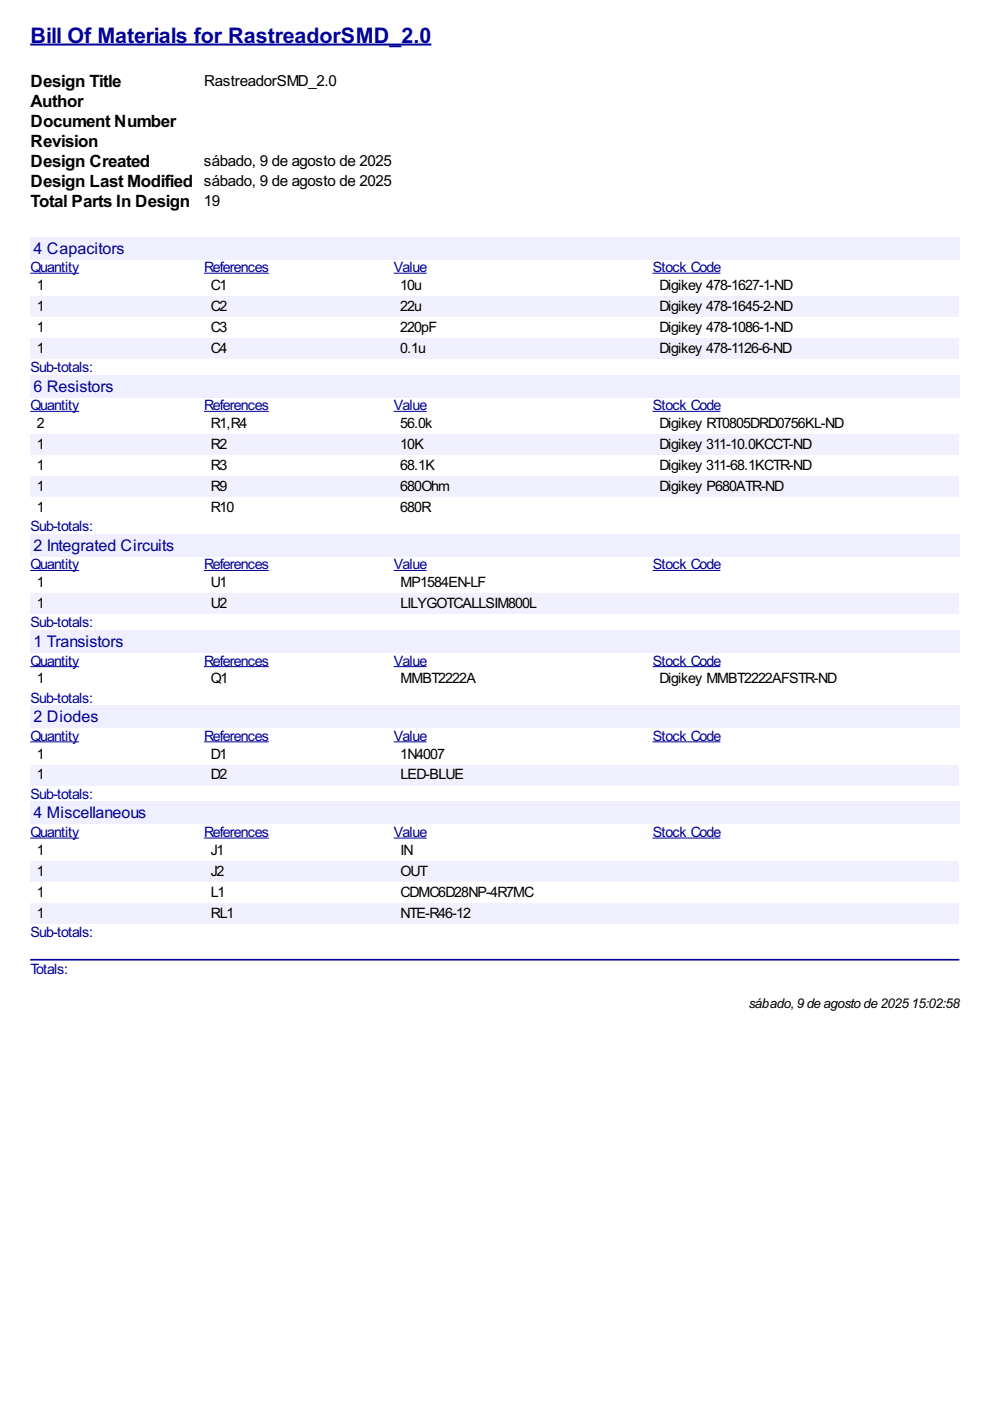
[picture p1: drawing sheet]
<svg xmlns="http://www.w3.org/2000/svg" width="210mm" height="297mm" viewBox="0 0 210 297" stroke-linecap="round" stroke-linejoin="round" font-family="sans-serif">
<defs><g id="words">
<text font-size="5.1" fill="#009" x="6.5" y="9">Bill Of Materials for RastreadorSMD_2.0</text>
<g font-size="4">
<text x="6.5" y="18.5">Design Title</text>
<text x="6.5" y="22.8">Author</text>
<text x="6.5" y="27">Document Number</text>
<text x="6.5" y="31.3">Revision</text>
<text x="6.5" y="35.5">Design Created</text>
<text x="6.5" y="39.7">Design Last Modified sábado, 9 de agosto de 2025</text>
<text x="6.5" y="44">Total Parts In Design</text>
</g>
<g font-size="3.8" fill="#009">
<text x="7.1" y="53.8">4 Capacitors</text>
<text x="7.1" y="83">6 Resistors</text>
<text x="7.1" y="116.8">2 Integrated Circuits</text>
<text x="7.1" y="137.2">1 Transistors</text>
<text x="7.1" y="153.1">2 Diodes</text>
<text x="7.1" y="173.5">4 Miscellaneous</text>
</g>
<g font-size="3.6">
<text x="43.3" y="18.3">RastreadorSMD_2.0</text>
<text x="43.2" y="35.3">sábado, 9 de agosto de 2025</text>
<text x="43.2" y="43.7">19</text>
</g>
<g font-size="3.4" fill="#009">
<text x="6.5" y="57.7">Quantity</text>
<text x="43.3" y="57.7">References</text>
<text x="83.5" y="57.7">Value</text>
<text x="138.4" y="57.7">Stock Code</text>
<text x="6.5" y="78.9">Sub-totals:</text>
<text x="6.5" y="87">Quantity</text>
<text x="43.3" y="87">References</text>
<text x="83.5" y="87">Value</text>
<text x="138.4" y="87">Stock Code</text>
<text x="6.5" y="112.6">Sub-totals:</text>
<text x="6.5" y="120.7">Quantity</text>
<text x="43.3" y="120.7">References</text>
<text x="83.5" y="120.7">Value</text>
<text x="138.4" y="120.7">Stock Code</text>
<text x="6.5" y="133">Sub-totals:</text>
<text x="6.5" y="141.1">Quantity</text>
<text x="43.3" y="141.1">References</text>
<text x="83.5" y="141.1">Value</text>
<text x="138.4" y="141.1">Stock Code</text>
<text x="6.5" y="149">Sub-totals:</text>
<text x="6.5" y="157.1">Quantity</text>
<text x="43.3" y="157.1">References</text>
<text x="83.5" y="157.1">Value</text>
<text x="138.4" y="157.1">Stock Code</text>
<text x="6.5" y="169.4">Sub-totals:</text>
<text x="6.5" y="177.5">Quantity</text>
<text x="43.3" y="177.5">References</text>
<text x="83.5" y="177.5">Value</text>
<text x="138.4" y="177.5">Stock Code</text>
<text x="6.5" y="198.6">Sub-totals:</text>
<text x="6.5" y="206.4">Totals:</text>
</g>
<g font-size="3.4">
<text x="7.8" y="61.5">1</text>
<text x="7.8" y="65.9">1</text>
<text x="44.7" y="61.5">C1</text>
<text x="44.7" y="65.9">C2</text>
<text x="84.9" y="61.5">10u</text>
<text x="84.9" y="65.9">22u</text>
<text x="139.8" y="61.5">Digikey 478-1627-1-ND</text>
<text x="139.8" y="65.9">Digikey 478-1645-2-ND</text>
<text x="7.8" y="70.3">1</text>
<text x="44.7" y="70.3">C3</text>
<text x="84.9" y="70.3">220pF</text>
<text x="139.8" y="70.3">Digikey 478-1086-1-ND</text>
<text x="7.8" y="74.8">1</text>
<text x="44.7" y="74.8">C4</text>
<text x="84.9" y="74.8">0.1u</text>
<text x="139.8" y="74.8">Digikey 478-1126-6-ND</text>
<text x="7.8" y="90.7">2</text>
<text x="7.8" y="95.2">1</text>
<text x="44.7" y="90.7">R1,R4</text>
<text x="44.7" y="95.2">R2</text>
<text x="84.9" y="90.7">56.0k</text>
<text x="84.9" y="95.2">10K</text>
<text x="139.8" y="90.7">Digikey RT0805DRD0756KL-ND</text>
<text x="139.8" y="95.2">Digikey 311-10.0KCCT-ND</text>
<text x="7.8" y="99.6">1</text>
<text x="44.7" y="99.6">R3</text>
<text x="84.9" y="99.6">68.1K</text>
<text x="139.8" y="99.6">Digikey 311-68.1KCTR-ND</text>
<text x="7.8" y="104.1">1</text>
<text x="44.7" y="104.1">R9</text>
<text x="84.9" y="104.1">680Ohm</text>
<text x="139.8" y="104.1">Digikey P680ATR-ND</text>
<text x="7.8" y="108.5">1</text>
<text x="44.7" y="108.5">R10</text>
<text x="84.9" y="108.5">680R</text>
<text x="7.8" y="124.5">1</text>
<text x="44.7" y="124.5">U1</text>
<text x="84.9" y="124.5">MP1584EN-LF</text>
<text x="7.8" y="128.9">1</text>
<text x="44.7" y="128.9">U2</text>
<text x="84.9" y="128.9">LILYGOTCALLSIM800L</text>
<text x="7.8" y="144.9">1</text>
<text x="44.7" y="144.9">Q1</text>
<text x="84.9" y="144.9">MMBT2222A</text>
<text x="139.8" y="144.9">Digikey MMBT2222AFSTR-ND</text>
<text x="7.8" y="160.8">1</text>
<text x="44.7" y="160.8">D1</text>
<text x="84.9" y="160.8">1N4007</text>
<text x="7.8" y="165.3">1</text>
<text x="44.7" y="165.3">D2</text>
<text x="84.9" y="165.3">LED-BLUE</text>
<text x="7.8" y="181.2">1</text>
<text x="7.8" y="185.7">1</text>
<text x="44.7" y="181.2">J1</text>
<text x="44.7" y="185.7">J2</text>
<text x="84.9" y="181.2">IN</text>
<text x="84.9" y="185.7">OUT</text>
<text x="7.8" y="190.1">1</text>
<text x="44.7" y="190.1">L1</text>
<text x="84.9" y="190.1">CDMC6D28NP-4R7MC</text>
<text x="7.8" y="194.6">1</text>
<text x="44.7" y="194.6">RL1</text>
<text x="84.9" y="194.6">NTE-R46-12</text>
</g>
<text font-size="3.2" x="158.8" y="213.8">sábado,9 de agosto de 202515:02:58</text>
</g></defs>
<path d="M6.4 9.4h85.1" fill="none" stroke="#009" stroke-width=".42"/>
<g fill="#efefff">
<path d="M6.4 50.2h197v4.8h-197z"/>
<path d="M7 50.4h19.2v3.8h-19.2z"/>
</g>
<path d="M6.4 57.9h10.4M43.2 57.9h13.8M83.5 57.9h7M138.4 57.9h14.3" fill="none" stroke="#009" stroke-width=".21"/>
<g fill="#f0f0fe">
<path d="M6.4 62.8h36.8v4.4h-36.8z"/>
<path d="M7.6 63.1h1.5v3.4h-1.5z"/>
<path d="M43.2 62.8h40.3v4.4h-40.3z"/>
<path d="M44.6 63.1h3.4v3.4h-3.4z"/>
<path d="M83.5 62.8h54.9v4.4h-54.9z"/>
<path d="M84.8 63.1h4.5v3.4h-4.5z"/>
<path d="M138.4 62.8h65v4.4h-65z"/>
<path d="M139.6 63.1h28.2v3.4h-28.2z"/>
<path d="M6.4 71.7h36.8v4.4h-36.8z"/>
<path d="M7.6 72h1.5v3.4h-1.5z"/>
<path d="M43.2 71.7h40.3v4.4h-40.3z"/>
<path d="M44.6 72h3.4v3.4h-3.4z"/>
<path d="M83.5 71.7h54.9v4.4h-54.9z"/>
<path d="M84.8 72h5.3v3.4h-5.3z"/>
<path d="M138.4 71.7h65v4.4h-65z"/>
<path d="M139.6 72h28v3.4h-28z"/>
</g>
<g fill="#efefff">
<path d="M6.4 79.5h197v4.8h-197z"/>
<path d="M7 79.8h16.9v3.8h-16.9z"/>
</g>
<path d="M6.4 87.2h10.4M43.2 87.2h13.8M83.5 87.2h7M138.4 87.2h14.3" fill="none" stroke="#009" stroke-width=".21"/>
<g fill="#f0f0fe">
<path d="M6.4 92.1h36.8v4.4h-36.8z"/>
<path d="M7.6 92.3h1.5v3.4h-1.5z"/>
<path d="M43.2 92.1h40.3v4.4h-40.3z"/>
<path d="M44.6 92.3h3.4v3.4h-3.4z"/>
<path d="M83.5 92.1h54.9v4.4h-54.9z"/>
<path d="M84.8 92.3h4.9v3.4h-4.9z"/>
<path d="M138.4 92.1h65v4.4h-65z"/>
<path d="M139.6 92.3h32.2v3.4h-32.2z"/>
<path d="M6.4 101h36.8v4.4h-36.8z"/>
<path d="M7.6 101.2h1.5v3.4h-1.5z"/>
<path d="M43.2 101h40.3v4.4h-40.3z"/>
<path d="M44.6 101.2h3.4v3.4h-3.4z"/>
<path d="M83.5 101h54.9v4.4h-54.9z"/>
<path d="M84.8 101.2h10.4v3.4h-10.4z"/>
<path d="M138.4 101h65v4.4h-65z"/>
<path d="M139.6 101.2h26.3v3.4h-26.3z"/>
</g>
<g fill="#efefff">
<path d="M6.4 113.3h197v4.7h-197z"/>
<path d="M7 113.5h29.8v3.8h-29.8z"/>
</g>
<path d="M6.4 120.9h10.4M43.2 120.9h13.8M83.5 120.9h7M138.4 120.9h14.3" fill="none" stroke="#009" stroke-width=".21"/>
<g fill="#f0f0fe">
<path d="M6.4 125.8h36.8v4.5h-36.8z"/>
<path d="M7.6 126h1.5v3.4h-1.5z"/>
<path d="M43.2 125.8h40.3v4.5h-40.3z"/>
<path d="M44.6 126h3.4v3.4h-3.4z"/>
<path d="M83.5 125.8h54.9v4.5h-54.9z"/>
<path d="M84.8 126h28.8v3.4h-28.8z"/>
<path d="M138.4 125.8h65v4.5h-65z"/>
</g>
<g fill="#efefff">
<path d="M6.4 133.7h197v4.7h-197z"/>
<path d="M7 133.8h19v3.8h-19z"/>
</g>
<path d="M6.4 141.3h10.4M43.2 141.3h13.8M83.5 141.3h7M138.4 141.3h14.3" fill="none" stroke="#009" stroke-width=".21"/>
<g fill="#efefff">
<path d="M6.4 149.6h197v4.7h-197z"/>
<path d="M7 149.9h13.7v3.8h-13.7z"/>
</g>
<path d="M6.4 157.3h10.4M43.2 157.3h13.8M83.5 157.3h7M138.4 157.3h14.3" fill="none" stroke="#009" stroke-width=".21"/>
<g fill="#f0f0fe">
<path d="M6.4 162.2h36.8v4.4h-36.8z"/>
<path d="M7.6 162.4h1.5v3.4h-1.5z"/>
<path d="M43.2 162.2h40.3v4.4h-40.3z"/>
<path d="M44.6 162.4h3.4v3.4h-3.4z"/>
<path d="M83.5 162.2h54.9v4.4h-54.9z"/>
<path d="M84.8 162.4h13.4v3.4h-13.4z"/>
<path d="M138.4 162.2h65v4.4h-65z"/>
</g>
<g fill="#efefff">
<path d="M6.4 170h197v4.7h-197z"/>
<path d="M7 170.2h23.9v3.8h-23.9z"/>
</g>
<path d="M6.4 177.7h10.4M43.2 177.7h13.8M83.5 177.7h7M138.4 177.7h14.3" fill="none" stroke="#009" stroke-width=".21"/>
<g fill="#f0f0fe">
<path d="M6.4 182.6h36.8v4.4h-36.8z"/>
<path d="M7.6 182.7h1.5v3.4h-1.5z"/>
<path d="M43.2 182.6h40.3v4.4h-40.3z"/>
<path d="M44.6 182.7h2.8v3.4h-2.8z"/>
<path d="M83.5 182.6h54.9v4.4h-54.9z"/>
<path d="M84.8 182.7h5.5v3.4h-5.5z"/>
<path d="M138.4 182.6h65v4.4h-65z"/>
<path d="M6.4 191.4h36.8v4.5h-36.8z"/>
<path d="M7.6 191.6h1.5v3.4h-1.5z"/>
<path d="M43.2 191.4h40.3v4.5h-40.3z"/>
<path d="M44.6 191.6h4.9v3.4h-4.9z"/>
<path d="M83.5 191.4h54.9v4.5h-54.9z"/>
<path d="M84.8 191.6h14.9v3.4h-14.9z"/>
<path d="M138.4 191.4h65v4.5h-65z"/>
</g>
<path d="M6.6 203.5h196.6" fill="none" stroke="#009" stroke-width=".35"/>
<use href="#words"/>
</svg>
